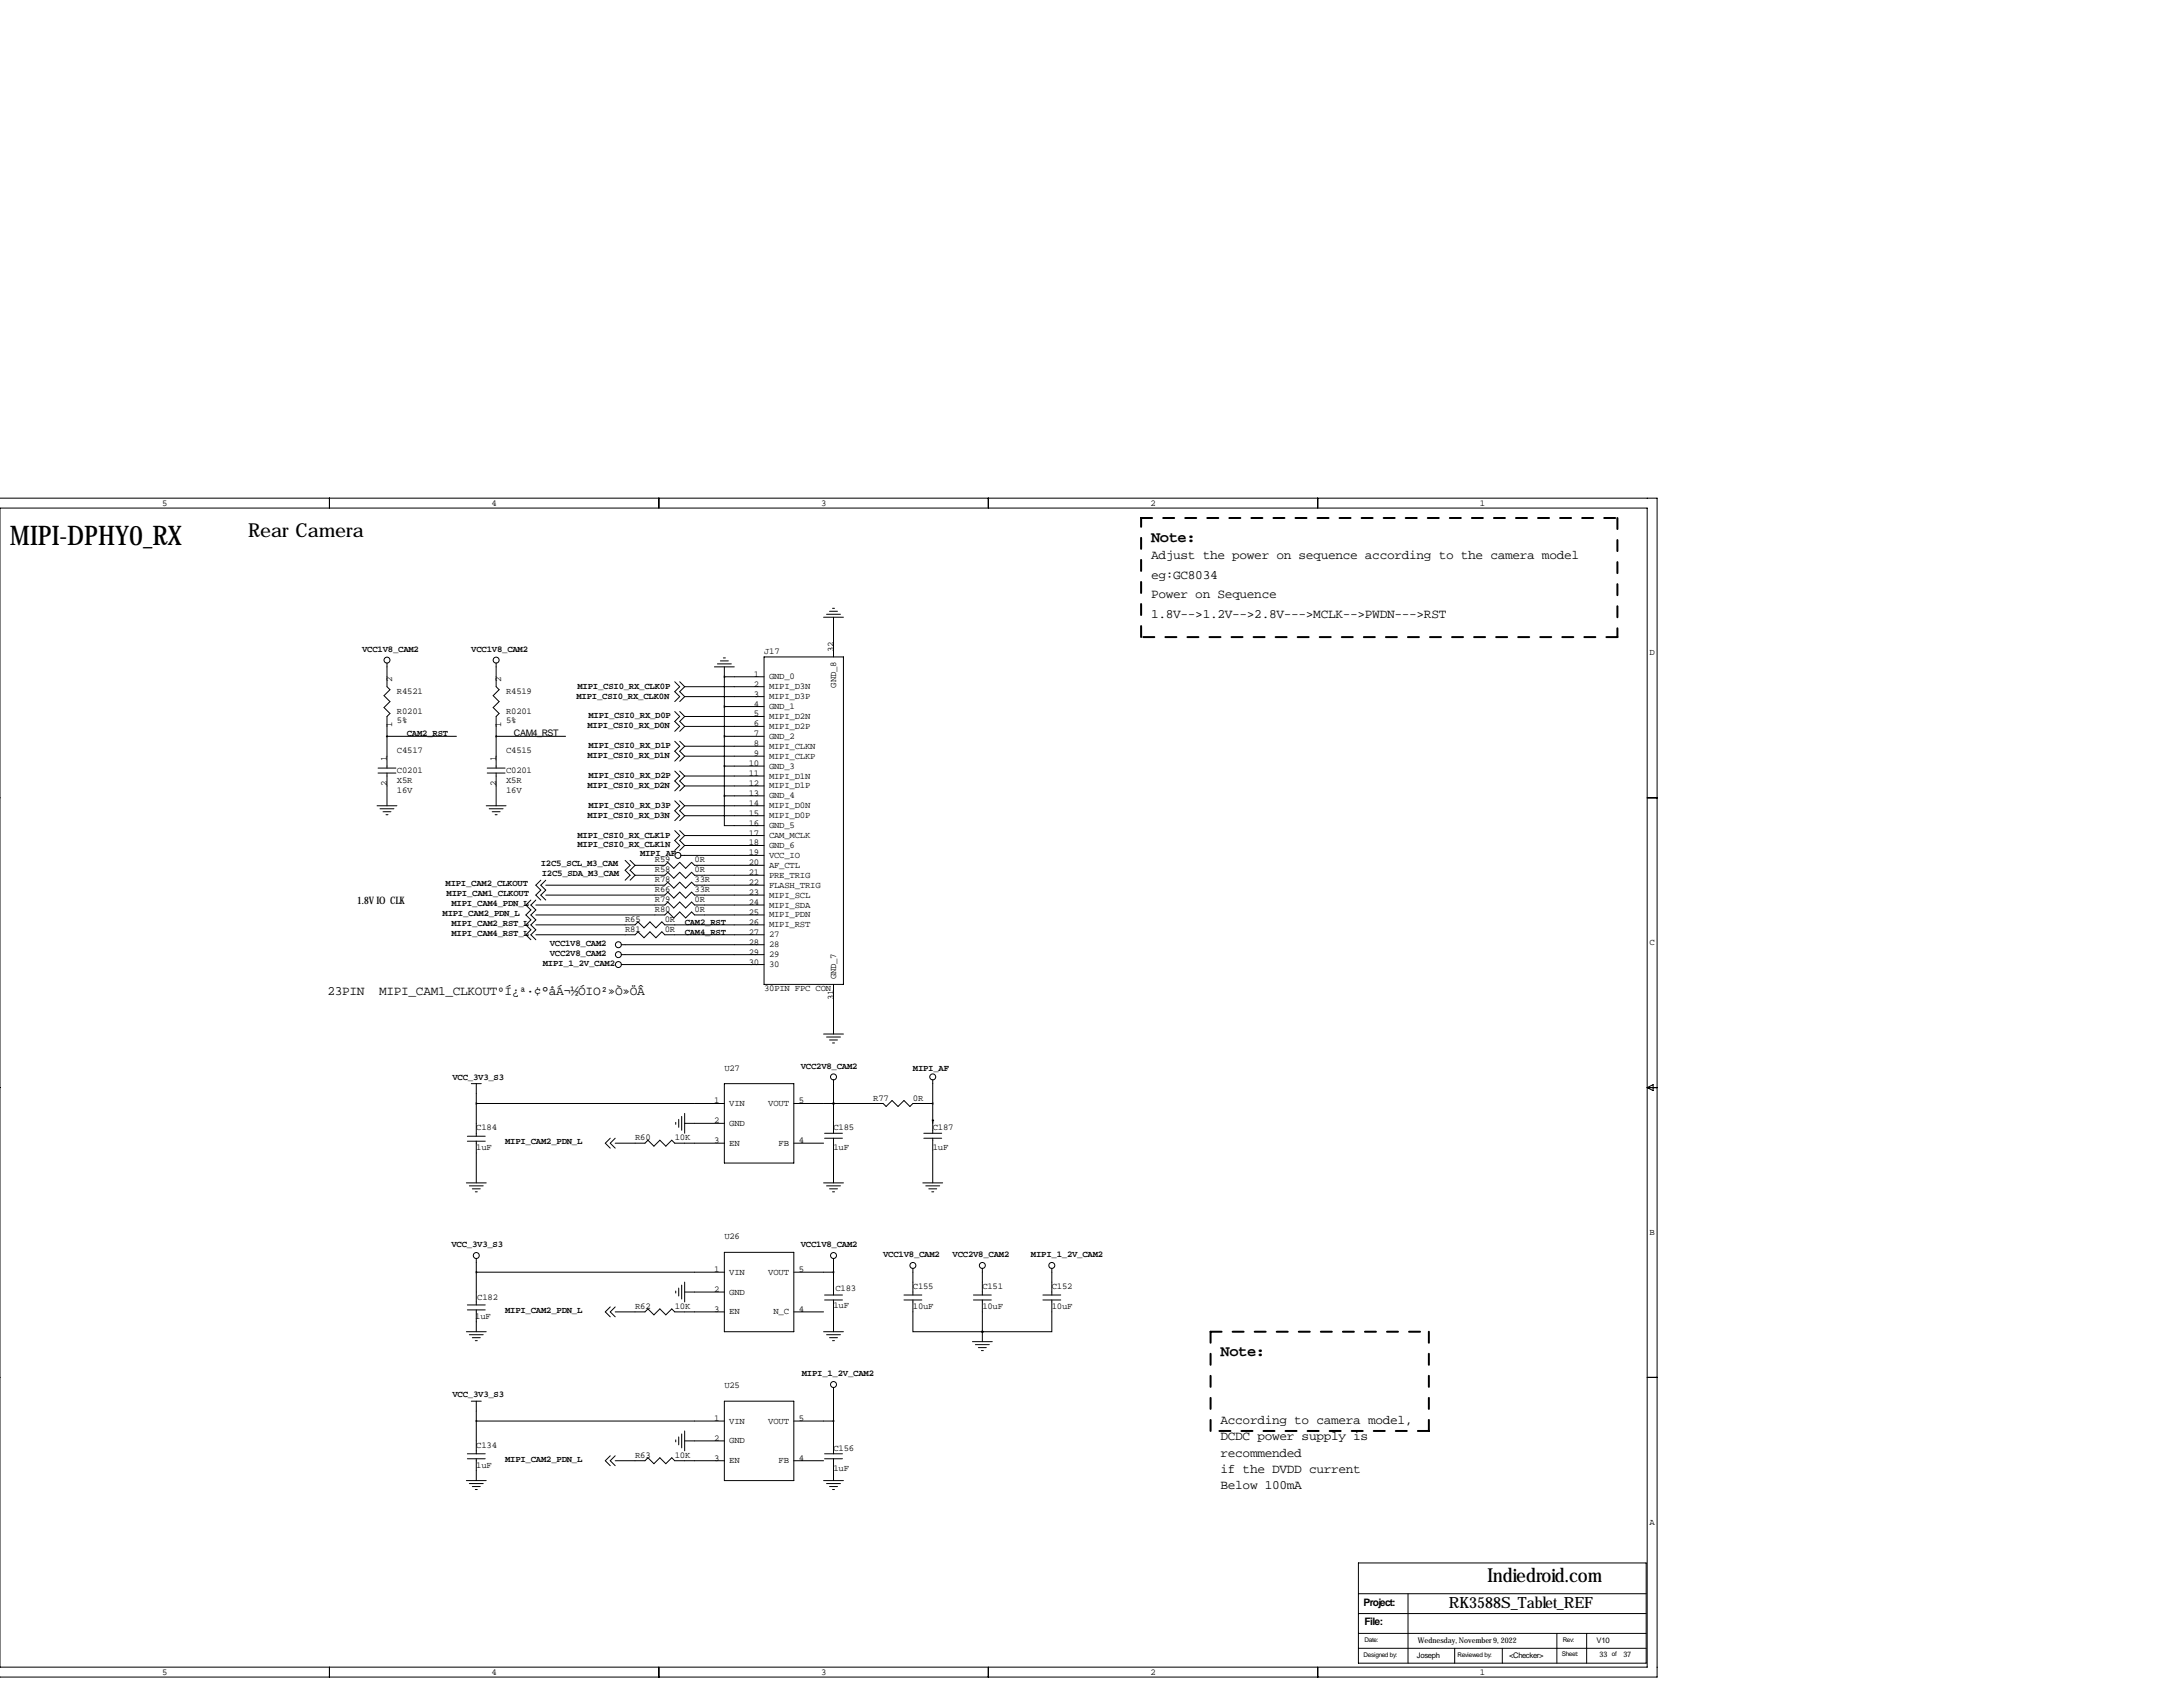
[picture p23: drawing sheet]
<svg xmlns="http://www.w3.org/2000/svg" width="559mm" height="432mm" viewBox="0 0 559 432" stroke-linecap="round" stroke-linejoin="round" font-family="sans-serif">
<defs><g id="words">
<text font-size="6.9" x="2.5" y="139.4">MIPI-DPHY0_RX</text>
<g font-size="4.9">
<text x="63.5" y="137.4">Rear Camera</text>
<text x="380.7" y="404.9">Indiedroid.com</text>
</g>
<g font-size="4">
<text x="294.6" y="138.7">Note:</text>
<text x="312.4" y="347">Note:</text>
<text x="370.8" y="411.5">RK3588S_Tablet_REF</text>
</g>
<g font-size="3.3">
<text x="294.6" y="143">Adjust the power on sequence according to the camera model</text>
<text x="294.6" y="148.1">eg:GC8034</text>
<text x="294.6" y="153.2">Power on Sequence</text>
<text x="294.6" y="158.2">1.8V--&gt;1.2V--&gt;2.8V---&gt;MCLK--&gt;PWDN---&gt;RST</text>
<text x="83.8" y="254.8">23PIN</text>
<text x="97" y="254.8">MIPI_CAM1_CLKOUTºÍ¿ª·¢°åÁ¬½ÓIO²»Ò»ÖÂ</text>
<text x="312.4" y="364.5">According to camera model,</text>
<text x="312.4" y="368.7">DCDC power supply is</text>
<text x="312.4" y="372.8">recommended</text>
<text x="312.4" y="377">if the DVDD current</text>
<text x="312.4" y="381.2">Below 100mA</text>
</g>
<g font-size="2.6">
<text x="91.4" y="231.4">1.8V IO CLK</text>
<text x="349" y="411">Project:</text>
<text x="349.2" y="416.1">File:</text>
</g>
<g font-size="2.3">
<text x="41.5" y="129.4">5</text>
<text x="125.8" y="129.4">4</text>
<text x="210.2" y="129.4">3</text>
<text x="294.5" y="129.4">2</text>
<text x="378.8" y="129.4">1</text>
<text x="92.7" y="166.9">VCC1V8_CAM2</text>
<text x="120.6" y="166.9">VCC1V8_CAM2</text>
<text x="195.6" y="167.4">J17</text>
<text x="213.4" y="166.9" transform="rotate(-90 213.4 166.9)">32</text>
<text x="422.3" y="167.8">D</text>
<text x="193" y="173.2">1</text>
<text x="196.8" y="173.9">GND_0</text>
<text x="100.4" y="174.5" transform="rotate(-90 100.4 174.5)">2</text>
<text x="101.6" y="177.5">R4521</text>
<text x="128.3" y="174.5" transform="rotate(-90 128.3 174.5)">2</text>
<text x="129.5" y="177.5">R4519</text>
<text x="147.6" y="178.8">MIPI_CSI0_RX_CLK0N</text>
<text x="147.8" y="176.3">MIPI_CSI0_RX_CLK0P</text>
<text x="193" y="178.3">3</text>
<text x="193" y="175.8">2</text>
<text x="196.8" y="179">MIPI_D3P</text>
<text x="196.8" y="176.4">MIPI_D3N</text>
<text x="214" y="176" transform="rotate(-90 214 176)">GND_8</text>
<text x="100.4" y="186" transform="rotate(-90 100.4 186)">1</text>
<text x="101.6" y="182.6">R0201</text>
<text x="101.6" y="185.2">5%</text>
<text x="128.3" y="186" transform="rotate(-90 128.3 186)">1</text>
<text x="129.5" y="182.6">R0201</text>
<text x="129.5" y="185.2">5%</text>
<text x="150.6" y="183.9">MIPI_CSI0_RX_D0P</text>
<text x="193" y="185.9">6</text>
<text x="193" y="183.4">5</text>
<text x="193" y="180.8">4</text>
<text x="196.8" y="184">MIPI_D2N</text>
<text x="196.8" y="181.5">GND_1</text>
<text x="104.1" y="188.5">CAM2_RST</text>
<text x="131.6" y="188.5">CAM4_RST</text>
<text x="150.4" y="186.4">MIPI_CSI0_RX_D0N</text>
<text x="150.6" y="191.5">MIPI_CSI0_RX_D1P</text>
<text x="193" y="188.5">7</text>
<text x="193" y="191">8</text>
<text x="196.8" y="186.6">MIPI_D2P</text>
<text x="196.8" y="189.1">GND_2</text>
<text x="196.8" y="191.7">MIPI_CLKN</text>
<text x="99.1" y="194.8" transform="rotate(-90 99.1 194.8)">1</text>
<text x="101.6" y="192.8">C4517</text>
<text x="101.6" y="197.9">C0201</text>
<text x="127" y="194.8" transform="rotate(-90 127 194.8)">1</text>
<text x="129.5" y="192.8">C4515</text>
<text x="129.5" y="197.9">C0201</text>
<text x="150.4" y="194.1">MIPI_CSI0_RX_D1N</text>
<text x="191.7" y="196.1">10</text>
<text x="193" y="193.5">9</text>
<text x="196.8" y="194.2">MIPI_CLKP</text>
<text x="196.8" y="196.7">GND_3</text>
<text x="99.1" y="201.2" transform="rotate(-90 99.1 201.2)">2</text>
<text x="101.6" y="202.9">16V</text>
<text x="101.6" y="200.4">X5R</text>
<text x="127" y="201.2" transform="rotate(-90 127 201.2)">2</text>
<text x="129.5" y="202.9">16V</text>
<text x="129.5" y="200.4">X5R</text>
<text x="150.4" y="201.7">MIPI_CSI0_RX_D2N</text>
<text x="150.6" y="199.1">MIPI_CSI0_RX_D2P</text>
<text x="191.7" y="198.6">11</text>
<text x="191.7" y="201.2">12</text>
<text x="191.7" y="203.7">13</text>
<text x="196.8" y="199.3">MIPI_D1N</text>
<text x="196.8" y="201.8">MIPI_D1P</text>
<text x="150.4" y="209.3">MIPI_CSI0_RX_D3N</text>
<text x="150.6" y="206.8">MIPI_CSI0_RX_D3P</text>
<text x="191.7" y="206.2">14</text>
<text x="191.7" y="208.8">15</text>
<text x="196.8" y="204.4">GND_4</text>
<text x="196.8" y="206.9">MIPI_D0N</text>
<text x="196.8" y="209.4">MIPI_D0P</text>
<text x="147.8" y="214.4">MIPI_CSI0_RX_CLK1P</text>
<text x="191.7" y="211.3">16</text>
<text x="191.7" y="213.9">17</text>
<text x="196.8" y="212">GND_5</text>
<text x="196.8" y="214.5">CAM_MCLK</text>
<text x="138.4" y="221.7">I2C5_SCL_M3_CAM</text>
<text x="147.8" y="216.9">MIPI_CSI0_RX_CLK1N</text>
<text x="163.8" y="219.2">MIPI_AF</text>
<text x="167.6" y="220.7">R59</text>
<text x="177.8" y="220.7">0R</text>
<text x="191.7" y="218.9">19</text>
<text x="191.7" y="221.5">20</text>
<text x="191.7" y="216.4">18</text>
<text x="196.8" y="219.6">VCC_IO</text>
<text x="196.8" y="217.1">GND_6</text>
<text x="114" y="226.8">MIPI_CAM2_CLKOUT</text>
<text x="138.7" y="224.3">I2C5_SDA_M3_CAM</text>
<text x="167.6" y="225.8">R78</text>
<text x="167.6" y="223.3">R58</text>
<text x="177.8" y="225.8">33R</text>
<text x="177.8" y="223.3">0R</text>
<text x="191.7" y="224">21</text>
<text x="191.7" y="226.6">22</text>
<text x="196.8" y="222.1">AF_CTL</text>
<text x="196.8" y="224.7">PRE_TRIG</text>
<text x="196.8" y="227.2">FLASH_TRIG</text>
<text x="114.3" y="229.4">MIPI_CAM1_CLKOUT</text>
<text x="115.6" y="231.9">MIPI_CAM4_PDN_L</text>
<text x="167.6" y="230.9">R79</text>
<text x="167.6" y="228.3">R66</text>
<text x="167.6" y="233.4">R80</text>
<text x="177.8" y="230.9">0R</text>
<text x="177.8" y="228.3">33R</text>
<text x="177.8" y="233.4">0R</text>
<text x="191.7" y="229.1">23</text>
<text x="191.7" y="231.6">24</text>
<text x="196.8" y="229.8">MIPI_SCL</text>
<text x="196.8" y="232.3">MIPI_SDA</text>
<text x="113.3" y="234.4">MIPI_CAM2_PDN_L</text>
<text x="115.6" y="237">MIPI_CAM2_RST_L</text>
<text x="115.6" y="239.5">MIPI_CAM4_RST_L</text>
<text x="160" y="236">R65</text>
<text x="160" y="238.5">R81</text>
<text x="170.2" y="236">0R</text>
<text x="170.2" y="238.5">0R</text>
<text x="175.3" y="236.7">CAM2_RST</text>
<text x="175.3" y="239.3">CAM4_RST</text>
<text x="191.7" y="234.2">25</text>
<text x="191.7" y="236.7">26</text>
<text x="191.7" y="239.3">27</text>
<text x="196.8" y="234.8">MIPI_PDN</text>
<text x="196.8" y="237.4">MIPI_RST</text>
<text x="196.8" y="239.9">27</text>
<text x="140.7" y="242.1">VCC1V8_CAM2</text>
<text x="140.7" y="244.6">VCC2V8_CAM2</text>
<text x="191.7" y="241.8">28</text>
<text x="191.7" y="244.3">29</text>
<text x="196.8" y="242.5">28</text>
<text x="196.8" y="245">29</text>
<text x="422.3" y="241.9">C</text>
<text x="138.9" y="247.1">MIPI_1_2V_CAM2</text>
<text x="191.7" y="246.9">30</text>
<text x="196.8" y="247.5">30</text>
<text x="214" y="250.7" transform="rotate(-90 214 250.7)">GND_7</text>
<text x="195.6" y="253.7">30PIN FPC CON</text>
<text x="213.4" y="255.9" transform="rotate(-90 213.4 255.9)">31</text>
<text x="185.4" y="274.1">U27</text>
<text x="205" y="273.6">VCC2V8_CAM2</text>
<text x="233.7" y="274.1">MIPI_AF</text>
<text x="115.8" y="276.4">VCC_3V3_S3</text>
<text x="223.5" y="281.7">R77</text>
<text x="233.7" y="281.7">0R</text>
<text x="182.8" y="282.4">1</text>
<text x="182.8" y="287.5">2</text>
<text x="186.7" y="283.1">VIN</text>
<text x="196.7" y="283.1">VOUT</text>
<text x="204.5" y="282.4">5</text>
<text x="121.9" y="289.3">C184</text>
<text x="129.3" y="292.9">MIPI_CAM2_PDN_L</text>
<text x="162.6" y="291.8">R60</text>
<text x="172.7" y="291.8">10K</text>
<text x="182.8" y="292.6">3</text>
<text x="186.7" y="288.2">GND</text>
<text x="186.7" y="293.3">EN</text>
<text x="199.3" y="293.3">FB</text>
<text x="204.5" y="292.6">4</text>
<text x="213.4" y="289.3">C185</text>
<text x="238.8" y="289.3">C187</text>
<text x="121.9" y="294.4">1uF</text>
<text x="213.4" y="294.4">1uF</text>
<text x="238.8" y="294.4">1uF</text>
<text x="185.4" y="317.2">U26</text>
<text x="422.3" y="316.1">B</text>
<text x="115.6" y="319.3">VCC_3V3_S3</text>
<text x="205" y="319.3">VCC1V8_CAM2</text>
<text x="226.1" y="321.8">VCC1V8_CAM2</text>
<text x="243.8" y="321.8">VCC2V8_CAM2</text>
<text x="263.9" y="321.8">MIPI_1_2V_CAM2</text>
<text x="182.8" y="325.6">1</text>
<text x="186.7" y="326.3">VIN</text>
<text x="196.7" y="326.3">VOUT</text>
<text x="204.5" y="325.6">5</text>
<text x="233.7" y="329.9">C155</text>
<text x="251.5" y="329.9">C151</text>
<text x="269.2" y="329.9">C152</text>
<text x="122.2" y="332.7">C182</text>
<text x="162.6" y="335">R62</text>
<text x="172.7" y="335">10K</text>
<text x="182.8" y="330.7">2</text>
<text x="182.8" y="335.8">3</text>
<text x="186.7" y="331.4">GND</text>
<text x="204.5" y="335.8">4</text>
<text x="213.4" y="334.8">1uF</text>
<text x="213.9" y="330.5">C183</text>
<text x="233.7" y="335">10uF</text>
<text x="251.5" y="335">10uF</text>
<text x="269.2" y="335">10uF</text>
<text x="121.7" y="337.6">1uF</text>
<text x="129.3" y="336">MIPI_CAM2_PDN_L</text>
<text x="186.7" y="336.4">EN</text>
<text x="198" y="336.4">N_C</text>
<text x="205.2" y="352.3">MIPI_1_2V_CAM2</text>
<text x="115.8" y="357.6">VCC_3V3_S3</text>
<text x="185.4" y="355.3">U25</text>
<text x="182.8" y="363.7">1</text>
<text x="186.7" y="364.4">VIN</text>
<text x="196.7" y="364.4">VOUT</text>
<text x="204.5" y="363.7">5</text>
<text x="121.9" y="370.6">C134</text>
<text x="182.8" y="368.8">2</text>
<text x="186.7" y="369.5">GND</text>
<text x="213.4" y="371.3">C156</text>
<text x="121.9" y="375.7">1uF</text>
<text x="129.3" y="374.1">MIPI_CAM2_PDN_L</text>
<text x="162.6" y="373.1">R63</text>
<text x="172.7" y="373.1">10K</text>
<text x="182.8" y="373.9">3</text>
<text x="186.7" y="374.5">EN</text>
<text x="199.3" y="374.5">FB</text>
<text x="204.5" y="373.9">4</text>
<text x="213.4" y="376.4">1uF</text>
<text x="422.3" y="390.3">A</text>
<text x="41.5" y="428.6">5</text>
<text x="125.8" y="428.6">4</text>
<text x="210.2" y="428.6">3</text>
<text x="294.5" y="428.6">2</text>
<text x="378.8" y="428.6">1</text>
</g>
<g font-size="2">
<text x="362.7" y="424.4">Joseph</text>
<text x="363" y="420.6">Wednesday, November 9, 2022</text>
<text x="386.3" y="424.4">&lt;Checker&gt;</text>
<text x="408.7" y="420.6">V10</text>
<text x="409.4" y="424.2">33</text>
<text x="415.5" y="424.2">37</text>
</g>
<g font-size="1.6">
<text x="349" y="424.2">Designed by:</text>
<text x="349.2" y="420.4">Date:</text>
<text x="373.1" y="424.2">Reviewed by:</text>
<text x="399.8" y="423.9">Sheet:</text>
<text x="400" y="420.4">Rev:</text>
<text x="412.6" y="423.9">of</text>
</g>
</g></defs>
<path d="M292.1 132.6h121.9M414 132.6v30.5M292.1 163.1v-30.5M414 163.1h-121.9M309.9 340.9h55.9M365.8 340.9v25.4M309.9 366.3v-25.4M365.8 366.3h-55.9" fill="none" stroke="#000" stroke-width=".51" stroke-dasharray="2.8 2.8"/>
<g fill="none" stroke="#000" stroke-width=".26">
<path d="M0 127.5h424.2v301.8h-424.3M0 130h421.6v296.7h-421.6zM84.3 127.5v2.5M168.7 127.5v2.5M253 127.5v2.5M337.3 127.5v2.5M210.8 158h5.1M211.6 157.2h3.5M212.3 156.5h2.1M213.1 155.7h.5M213.4 158v10.1M99.1 169.7v6.1l.7 .7-1.5 1.6 1.5 1.5-1.5 1.5 1.5 1.5-.7 .8v13.2"/>
<path d="M127 169.7v6.1l.8 .7-1.6 1.6 1.6 1.5-1.6 1.5 1.6 1.5-.8 .8v13.2M172.7 174.5l1.3 1.3-1.3 1.2 1.3 1.3-1.3 1.3M174 174.5l1.3 1.3M175.3 178.3h20.3M175.3 175.8h20.3M175.3 175.8l-1.3 1.2 1.3 1.3M175.3 178.3l-1.3 1.3M182.9 170.7h5.1M183.6 169.9h3.6M184.4 169.2h2M185.2 168.4h.5M185.4 170.7v33"/>
<path d="M185.4 173.2h10.2M195.6 168.1h20.3v83.9h-20.3zM96.8 197.9h4.5M96.8 196.6h4.5M99.1 197.9v8.3M99.1 188.5h17.7M124.7 197.9h4.6M124.7 196.6h4.6M127 197.9v8.3M127 188.5h17.8M172.7 189.7l1.3 1.3-1.3 1.3 1.3 1.2-1.3 1.3M172.7 182.1l1.3 1.3-1.3 1.3 1.3 1.2-1.3 1.3"/>
<path d="M172.7 197.4l1.3 1.2-1.3 1.3 1.3 1.3-1.3 1.2M174 182.1l1.3 1.3M174 189.7l1.3 1.3M174 197.4l1.3 1.2M175.3 185.9h20.3M175.3 183.4h20.3M175.3 191h20.3M175.3 193.5h20.3M175.3 198.6h20.3M175.3 191l-1.3 1.3 1.3 1.2M175.3 183.4l-1.3 1.3 1.3 1.2M175.3 185.9l-1.3 1.3"/>
<path d="M175.3 193.5l-1.3 1.3M175.3 198.6l-1.3 1.3 1.3 1.3M185.4 180.8h10.2M185.4 188.5h10.2M185.4 196.1h10.2M-.1 204.2h.1M96.5 206.2h5.1M97.3 207h3.5M98 207.8h2.1M98.8 208.5h.5M124.5 206.2h5M125.2 207h3.6"/>
<path d="M126 207.8h2M126.7 208.5h.6M172.7 212.6l1.3 1.3-1.3 1.2 1.3 1.3-1.3 1.3M172.7 205l1.3 1.2-1.3 1.3 1.3 1.3-1.3 1.3M174 212.6l1.3 1.3M174 205l1.3 1.2M174.2 218.9h21.4M175.3 201.2h20.3M175.3 206.2h20.3M175.3 208.8h20.3M175.3 213.9h20.3M175.3 216.4h20.3"/>
<path d="M175.3 216.4l-1.3 1.3M175.3 213.9l-1.3 1.2 1.3 1.3M175.3 201.2l-1.3 1.2M175.3 206.2l-1.3 1.3 1.3 1.3M175.3 208.8l-1.3 1.3M185.4 203.7v7.6h10.2M185.4 203.7h10.2M421.6 204.2h2.6M135.9 230.4l-1.3 1.2 1.3 1.3-1.3 1.3 1.3 1.3-1.3 1.2 1.3 1.3-1.3 1.3 1.3 1.2M137.2 236.7h25.4l.7-.7 1.5 1.5 1.6-1.5 1.5 1.5 1.5-1.5 .8 .7h25.4M137.2 231.6h33l.7-.7 1.6 1.5 1.5-1.5 1.5 1.5 1.5-1.5 .8 .7h17.8M137.2 239.3h25.4l.7-.8 1.5 1.5 1.6-1.5 1.5 1.5 1.5-1.5 .8 .8h25.4"/>
<path d="M137.2 234.2h33l.7-.8 1.6 1.5 1.5-1.5 1.5 1.5 1.5-1.5 .8 .8h17.8M137.2 230.4l-1.3 1.2 1.3 1.3-1.3 1.3 1.3 1.3-1.3 1.2 1.3 1.3-1.3 1.3 1.3 1.2M138.4 225.3l-1.2 1.3 1.2 1.2-1.2 1.3 1.2 1.3M139.7 226.6h30.5l.7-.8 1.6 1.5 1.5-1.5 1.5 1.5 1.5-1.5 .8 .8h17.8M139.7 229.1h30.5l.7-.8 1.6 1.6 1.5-1.6 1.5 1.6 1.5-1.6 .8 .8h17.8M139.7 225.3l-1.3 1.3 1.3 1.2-1.3 1.3 1.3 1.3M160 220.2l1.3 1.3-1.3 1.3 1.3 1.2-1.3 1.3M161.3 220.2l1.3 1.3M162.6 224h7.6l.7-.7 1.6 1.5 1.5-1.5 1.5 1.5 1.5-1.5 .8 .7h17.8M162.6 221.5h7.6l.7-.8 1.6 1.5 1.5-1.5 1.5 1.5 1.5-1.5 .8 .8h17.8M162.6 221.5l-1.3 1.3 1.3 1.2M162.6 224l-1.3 1.3"/>
<path d="M159 241.8h36.6M159 244.3h36.6M159 246.9h36.6M213.4 252v12.7M-.1 278.4h.1M120.6 277.4h2.6M121.9 277.4v13.4M185.4 277.4h17.8v20.3h-17.8zM210.8 264.7h5.1M211.6 265.4h3.5M212.3 266.2h2.1M213.1 267h.5"/>
<path d="M213.4 276.4v13.7M238.8 276.4v13.7M421.6 278.4h2.6M421.6 278.4l1.6-.8v1.5zM119.6 290.8h4.6M119.6 292.1h4.6M121.9 292.1v10.7M121.9 282.4h63.5M156.2 291.3l-1.3 1.3 1.3 1.3M157.5 292.6h7.6l.8-.8 1.5 1.6 1.5-1.6 1.5 1.6 1.6-1.6 .7 .8h12.7M157.5 291.3l-1.3 1.3 1.3 1.3M173 287.3v.5"/>
<path d="M173.7 286.5v2M174.5 285.8v3.5M175.3 287.5h10.1M175.3 285v5.1M203.2 292.6h7.6M203.2 282.4h22.9l.7 .8 1.5-1.5 1.6 1.5 1.5-1.5 1.5 1.5 .8-.8h5.1M211.1 290.1h4.5M211.1 291.3h4.5M213.4 282.4h.1M213.4 291.3v11.5M236.5 290.1h4.5M236.5 291.3h4.5"/>
<path d="M238.8 286.8h.1M238.8 291.3v11.5M119.4 302.8h5.1M120.1 303.5h3.6M120.9 304.3h2M121.7 305.1h.5M210.8 302.8h5.1M211.6 303.5h3.5M212.3 304.3h2.1M213.1 305.1h.5M236.2 302.8h5.1M237 303.5h3.5"/>
<path d="M237.7 304.3h2.1M238.5 305.1h.5M119.6 334h4.6M119.6 335.3h4.6M121.9 322.1v11.9M121.9 335.3v5.6M121.9 325.6h63.5M156.2 334.5l-1.3 1.3 1.3 1.3M157.5 335.8h7.6l.8-.8 1.5 1.5 1.5-1.5 1.5 1.5 1.6-1.5 .7 .8h12.7M157.5 334.5l-1.3 1.3 1.3 1.3M173 330.5v.5M173.7 329.7v2"/>
<path d="M174.5 328.9v3.6M175.3 330.7h10.1M175.3 328.2v5M185.4 320.5h17.8v20.4h-17.8zM203.2 325.6h10.2M203.2 335.8h7.6M211.1 331.5h4.5M211.1 332.7h4.5M213.4 322.1v9.4M213.4 332.7v8.2M231.4 331.5h4.6M231.4 332.7h4.6"/>
<path d="M233.7 332.7v8.2h17.8M233.7 324.6v6.9M249.2 331.5h4.5M249.2 332.7h4.5M251.5 324.6v6.9M251.5 332.7v10.7M267 331.5h4.5M267 332.7h4.5M269.2 332.7v8.2h-17.7M269.2 324.6v6.9M-.1 352.6h.1M119.4 340.9h5.1"/>
<path d="M120.1 341.6h3.6M120.6 358.6h2.6M120.9 342.4h2M121.7 343.2h.5M121.9 358.6v13.5M185.4 358.6h17.8v20.4h-17.8zM210.8 340.9h5.1M211.6 341.6h3.5M212.3 342.4h2.1M213.1 343.2h.5M213.4 355.1v17M248.9 343.4h5.1"/>
<path d="M249.7 344.2h3.5M250.4 344.9h2.1M251.2 345.7h.5M251.5 340.9h.1M421.6 352.6h2.6M119.4 379h5.1M119.6 372.1h4.6M119.6 373.4h4.6M120.1 379.7h3.6M121.9 373.4v5.6M121.9 363.7h63.5M156.2 372.6l-1.3 1.3 1.3 1.3"/>
<path d="M157.5 373.9h7.6l.8-.8 1.5 1.5 1.5-1.5 1.5 1.5 1.6-1.5 .7 .8h12.7M157.5 372.6l-1.3 1.3 1.3 1.3M173 368.6v.5M173.7 367.8v2M174.5 367v3.6M175.3 368.8h10.1M175.3 366.3v5M203.2 373.9h7.6M203.2 363.7h10.2M210.8 379h5.1M211.1 372.1h4.5M211.1 373.4h4.5"/>
<path d="M211.6 379.7h3.5M213.4 373.4v5.6M120.9 380.5h2M121.7 381.3h.5M212.3 380.5h2.1M213.1 381.3h.5M347.7 407.9h73.7M347.7 400h73.7v25.7h-73.7zM347.7 413h73.7M347.7 418.1h73.7M360.4 407.9v17.8M398.5 418.1v7.6"/>
<path d="M406.1 418.1v7.6M84.3 426.7v2.6M168.7 426.7v2.6M253 426.7v2.6M337.3 426.7v2.6M347.7 421.9h73.7M372.4 421.9v3.8M384.6 421.9v3.8"/>
<circle cx="99.1" cy="169" r=".76"/>
<circle cx="127" cy="169" r=".76"/>
<circle cx="173.5" cy="218.9" r=".76"/>
<circle cx="158.3" cy="244.3" r=".76"/>
<circle cx="158.3" cy="246.9" r=".76"/>
<circle cx="158.3" cy="241.8" r=".76"/>
<circle cx="213.4" cy="275.6" r=".76"/>
<circle cx="238.8" cy="275.6" r=".76"/>
<circle cx="121.9" cy="321.4" r=".76"/>
<circle cx="213.4" cy="321.4" r=".76"/>
<circle cx="233.7" cy="323.9" r=".76"/>
<circle cx="251.5" cy="323.9" r=".76"/>
<circle cx="269.2" cy="323.9" r=".76"/>
<circle cx="213.4" cy="354.4" r=".76"/>
</g>
<path d="M99 188.5a.05 .05 0 0 0 .1 0 .05 .05 0 0 0-.1 0zM213.3 325.6a.05 .05 0 0 0 .1 0 .05 .05 0 0 0-.1 0zM213.3 363.7a.05 .05 0 0 0 .1 0 .05 .05 0 0 0-.1 0zM238.7 282.4a.05 .05 0 0 0 .1 0 .05 .05 0 0 0-.1 0zM238.7 286.8a.05 .05 0 0 0 .1 0 .05 .05 0 0 0-.1 0zM213.3 282.4a.05 .05 0 0 0 .1 0 .05 .05 0 0 0-.1 0zM251.4 340.9a.05 .05 0 0 0 .1 0 .05 .05 0 0 0-.1 0zM213.3 282.4a.05 .05 0 0 0 .1 0 .05 .05 0 0 0-.1 0zM251.4 340.9a.05 .05 0 0 0 .1 0 .05 .05 0 0 0-.1 0z" fill="#000" stroke="#000" stroke-width=".51"/>
<use href="#words"/>
</svg>
